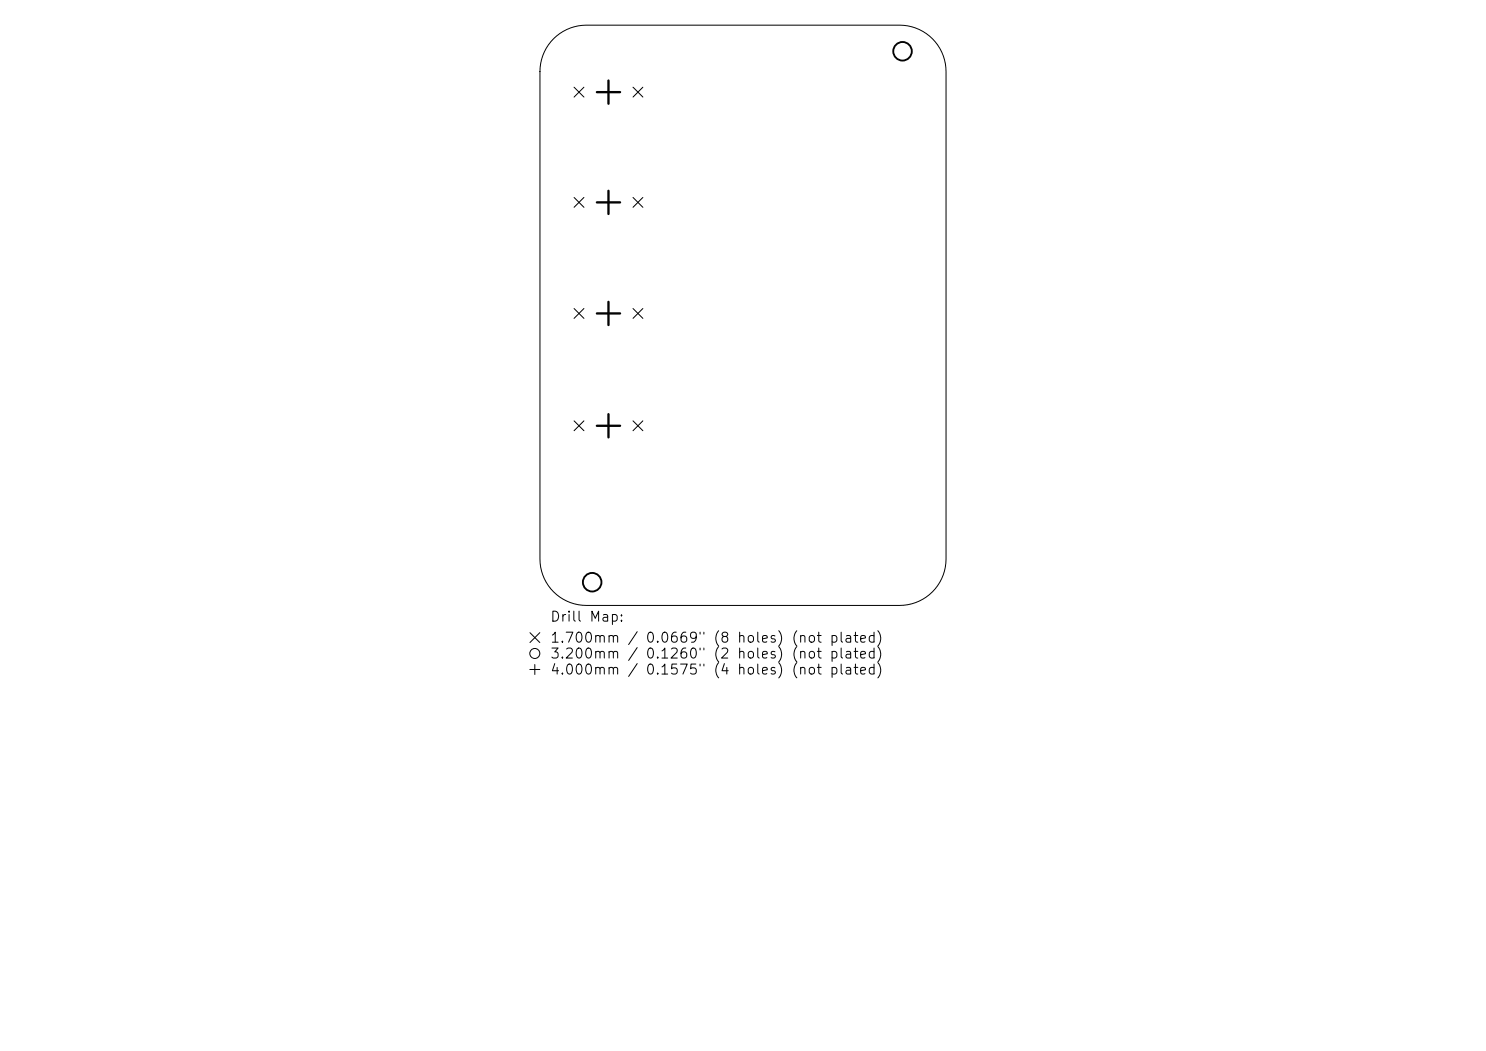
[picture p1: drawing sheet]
<svg xmlns="http://www.w3.org/2000/svg" width="297mm" height="210mm" viewBox="0 0 297 210" stroke-linecap="round" stroke-linejoin="round" font-family="sans-serif">
<defs><g id="words">
<g font-size="2">
<text x="109.8" y="124.7">Drill Map:</text>
<text x="109.8" y="128.9">1.700mm / 0.0669&quot; (8 holes) (not plated)</text>
<text x="109.8" y="132.1">3.200mm / 0.1260&quot; (2 holes) (not plated)</text>
<text x="109.8" y="135.3">4.000mm / 0.1575&quot; (4 holes) (not plated)</text>
</g>
</g></defs>
<g fill="none" stroke="#000" stroke-width=".2">
<path d="M110.6 7.7a9.3 9.3 0 0 1 6.6-2.7h62.6a9.3 9.3 0 0 1 9.3 9.3v97.4a9.3 9.3 0 0 1-9.3 9.3h-62.6a9.3 9.3 0 0 1-9.3-9.3v-97.4a9.3 9.3 0 0 1 2.7-6.6zM114.7 17.4l2 2M116.7 17.4l-2 2M126.5 17.4l2 2M128.5 17.4l-2 2M114.7 39.5l2 1.9M116.7 39.5l-2 1.9M126.5 39.5l2 1.9M128.5 39.5l-2 1.9M114.7 61.6l2 2M116.7 61.6l-2 2M126.5 61.6l2 2"/>
<path d="M128.5 61.6l-2 2M114.7 84.1l2 2M116.7 84.1l-2 2M126.5 84.1l2 2M128.5 84.1l-2 2M105.9 133.8h2M105.9 126.4l2 2M106.9 132.8v2M107.9 126.4l-2 2"/>
<circle cx="106.9" cy="130.6" r="1"/>
</g>
<g fill="none" stroke="#000" stroke-width=".37">
<circle cx="180.4" cy="10.2" r="1.86"/>
<circle cx="118.4" cy="116.3" r="1.86"/>
</g>
<path d="M119.3 18.4h4.6M121.6 16.1v4.6M121.6 38.1v4.7M119.3 40.4h4.6M119.3 62.6h4.6M121.6 60.3v4.7M119.3 85.1h4.6M121.6 82.8v4.6" fill="none" stroke="#000" stroke-width=".46"/>
<use href="#words"/>
</svg>
